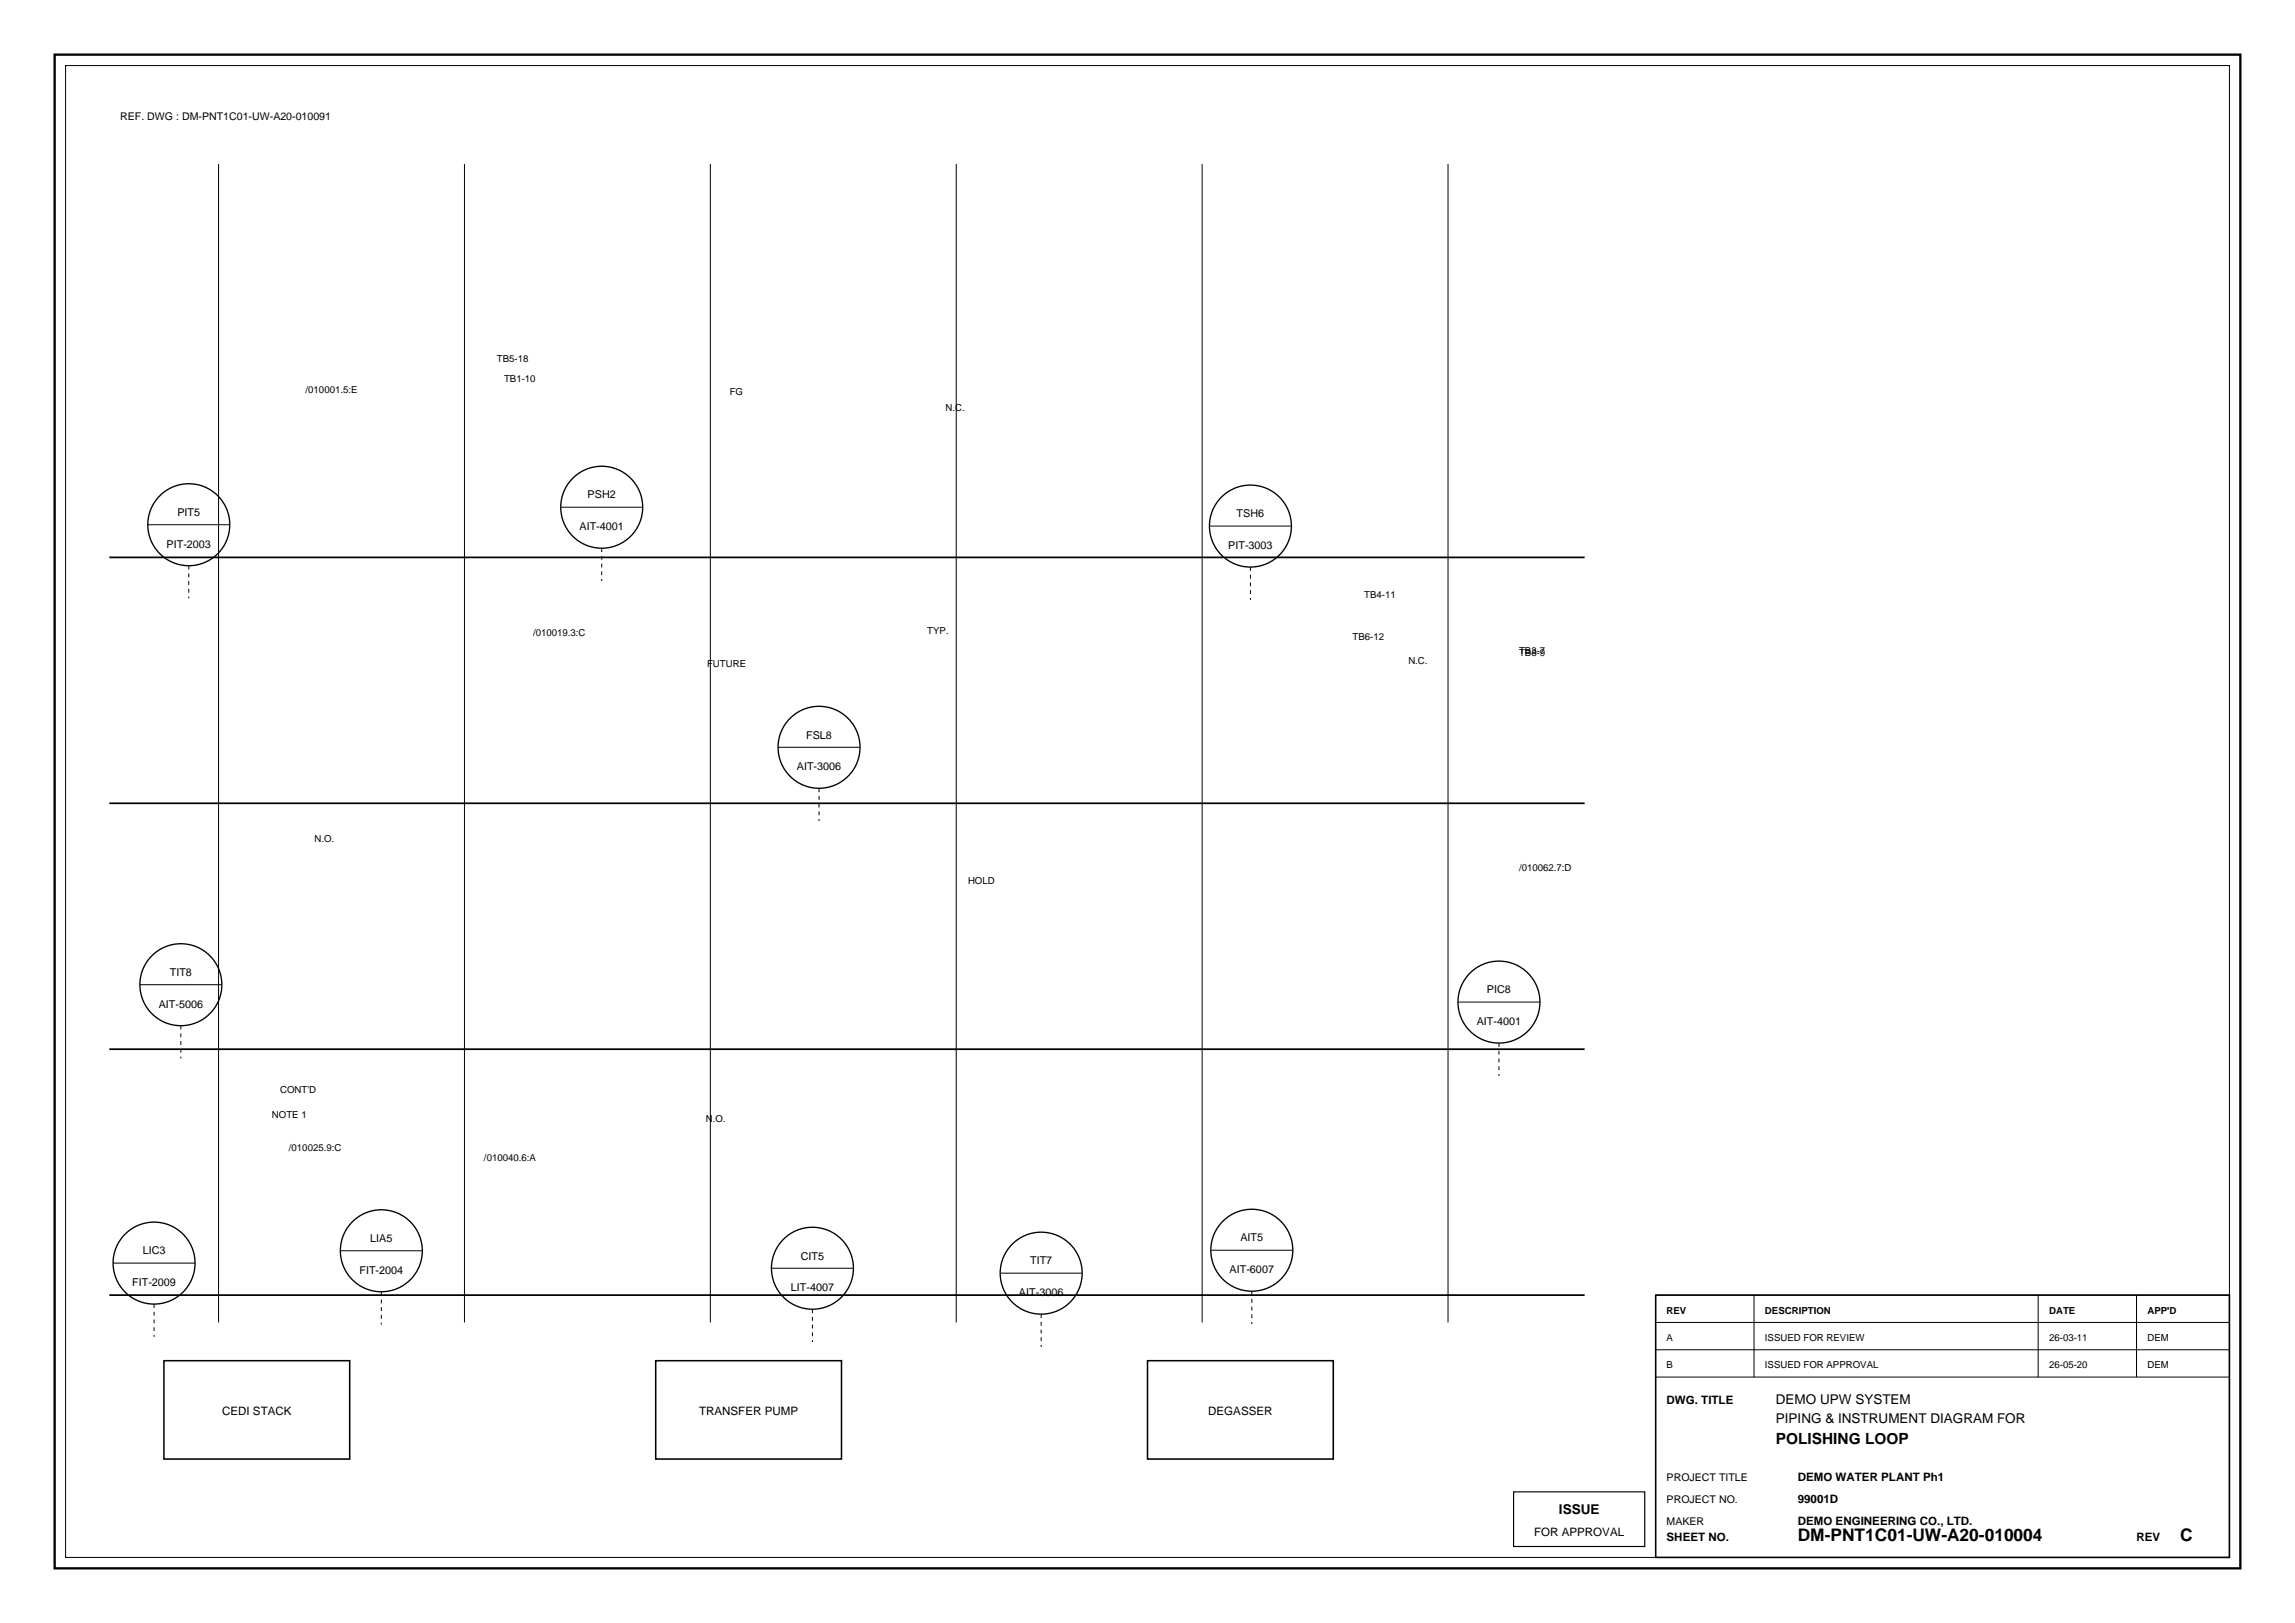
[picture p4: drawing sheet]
<svg xmlns="http://www.w3.org/2000/svg" width="420mm" height="297mm" viewBox="0 0 420 297" stroke-linecap="round" stroke-linejoin="round" font-family="sans-serif">
<defs><g id="words">
<g font-size="3.2">
<text x="329" y="282">DM-PNT1C01-UW-A20-010004</text>
<text x="399" y="282">C</text>
</g>
<text font-size="2.8" x="325" y="264.2">POLISHING LOOP</text>
<g font-size="2.5">
<text x="325" y="257">DEMO UPW SYSTEM</text>
<text x="325" y="260.4">PIPING &amp; INSTRUMENT DIAGRAM FOR</text>
<text x="285.3" y="277">ISSUE</text>
</g>
<g font-size="2.1">
<text x="305" y="257">DWG. TITLE</text>
<text x="40.6" y="259">CEDI STACK</text>
<text x="127.9" y="259">TRANSFER PUMP</text>
<text x="221.1" y="259">DEGASSER</text>
<text x="329" y="271">DEMO WATER PLANT Ph1</text>
<text x="329" y="275">99001D</text>
<text x="280.8" y="281">FOR APPROVAL</text>
<text x="329" y="279">DEMO ENGINEERING CO., LTD.</text>
<text x="305" y="282">SHEET NO.</text>
<text x="391" y="282">REV</text>
</g>
<g font-size="2">
<text x="32.5" y="94.4">PIT5</text>
<text x="107.5" y="91.2">PSH2</text>
<text x="226.3" y="94.7">TSH6</text>
<text x="30.5" y="100.2">PIT-2003</text>
<text x="106.1" y="97">AIT-4001</text>
<text x="224.8" y="100.5">PIT-3003</text>
<text x="147.5" y="135.2">FSL8</text>
<text x="145.8" y="141">AIT-3006</text>
<text x="31.1" y="178.6">TIT8</text>
<text x="29" y="184.4">AIT-5006</text>
<text x="272.1" y="181.8">PIC8</text>
<text x="270.3" y="187.6">AIT-4001</text>
<text x="67.8" y="227.3">LIA5</text>
<text x="227" y="227.2">AIT5</text>
<text x="26.1" y="229.5">LIC3</text>
<text x="65.8" y="233.1">FIT-2004</text>
<text x="146.5" y="230.5">CIT5</text>
<text x="188.5" y="231.4">TIT7</text>
<text x="225" y="233">AIT-6007</text>
<text x="24.2" y="235.3">FIT-2009</text>
<text x="144.7" y="236.3">LIT-4007</text>
<text x="186.5" y="237.2">AIT-3006</text>
</g>
<g font-size="1.9">
<text x="22" y="22">REF. DWG : DM-PNT1C01-UW-A20-010091</text>
<text x="305" y="271">PROJECT TITLE</text>
<text x="305" y="275">PROJECT NO.</text>
<text x="305" y="279">MAKER</text>
</g>
<g font-size="1.8">
<text x="55.9" y="71.9">/010001.5:E</text>
<text x="90.9" y="66.3">TB5-18</text>
<text x="92.2" y="69.8">TB1-10</text>
<text x="133.6" y="72.4">FG</text>
<text x="173" y="75.3">N.C.</text>
<text x="249.7" y="109.3">TB4-11</text>
<text x="97.6" y="116.3">/010019.3:C</text>
<text x="169.7" y="116">TYP.</text>
<text x="247.5" y="117.2">TB6-12</text>
<text x="278" y="119.8">TB3-7</text>
<text x="129.4" y="122.1">FUTURE</text>
<text x="257.7" y="121.6">N.C.</text>
<text x="278" y="120.1">TB8-9</text>
<text x="57.5" y="154">N.O.</text>
<text x="177.2" y="161.8">HOLD</text>
<text x="278" y="159.5">/010062.7:D</text>
<text x="51.3" y="200.1">CONT'D</text>
<text x="49.8" y="204.6">NOTE 1</text>
<text x="129.2" y="205.3">N.O.</text>
<text x="52.9" y="210.6">/010025.9:C</text>
<text x="88.6" y="212.5">/010040.6:A</text>
<text x="305" y="240.4">REV</text>
<text x="305" y="245.4">A</text>
<text x="323" y="240.4">DESCRIPTION</text>
<text x="323" y="245.4">ISSUED FOR REVIEW</text>
<text x="375" y="240.4">DATE</text>
<text x="375" y="245.4">26-03-11</text>
<text x="393" y="240.4">APP'D</text>
<text x="393" y="245.4">DEM</text>
<text x="305" y="250.4">B</text>
<text x="323" y="250.4">ISSUED FOR APPROVAL</text>
<text x="375" y="250.4">26-05-20</text>
<text x="393" y="250.4">DEM</text>
</g>
</g></defs>
<path d="M10 10h400v277h-400z" fill="none" stroke="#000" stroke-width=".42"/>
<g fill="none" stroke="#000" stroke-width=".18">
<path d="M12 12h396v273h-396zM40 30v212M85 30v212M130 30v212M175 30v212M220 30v212M265 30v212M27 96h15M102.6 92.8h15M221.3 96.3h15M142.4 136.8h15M25.6 180.2h15"/>
<path d="M266.8 183.4h15M20.7 231.1h15M62.3 228.9h15M141.2 232.1h15M183 233h15M221.6 228.8h15M303 237h105M321 237v15M373 237v15M391 237v15M303 242h105M303 247h105"/>
<path d="M303 252h105"/>
</g>
<path d="M20 102h270M20 147h270M20 192h270M20 237h270" fill="none" stroke="#000" stroke-width=".32"/>
<path d="M303 237h105v48h-105zM30 249h34v18h-34zM120 249h34v18h-34zM210 249h34v18h-34z" fill="none" stroke="#000" stroke-width=".28"/>
<g fill="none" stroke="#000" stroke-width=".25">
<circle cx="34.5" cy="96" r="7.5"/>
<circle cx="110.1" cy="92.8" r="7.5"/>
<circle cx="228.8" cy="96.3" r="7.5"/>
<circle cx="149.9" cy="136.8" r="7.5"/>
<circle cx="33.1" cy="180.2" r="7.5"/>
<circle cx="274.3" cy="183.4" r="7.5"/>
<circle cx="28.2" cy="231.1" r="7.5"/>
<circle cx="69.8" cy="228.9" r="7.5"/>
<circle cx="148.7" cy="232.1" r="7.5"/>
<circle cx="190.5" cy="233" r="7.5"/>
<circle cx="229.1" cy="228.8" r="7.5"/>
</g>
<path d="M34.5 103.5v6M110.1 100.3v6M228.8 103.8v6M149.9 144.3v6M33.1 187.7v6M274.3 190.9v6M28.2 238.6v6M69.8 236.4v6M148.7 239.6v6M229.1 236.3v6M190.5 240.5v6" fill="none" stroke="#000" stroke-width=".18" stroke-dasharray=".7 .7" stroke-linecap="butt"/>
<path d="M277 273h24v10h-24z" fill="none" stroke="#000" stroke-width=".21"/>
<use href="#words"/>
</svg>
